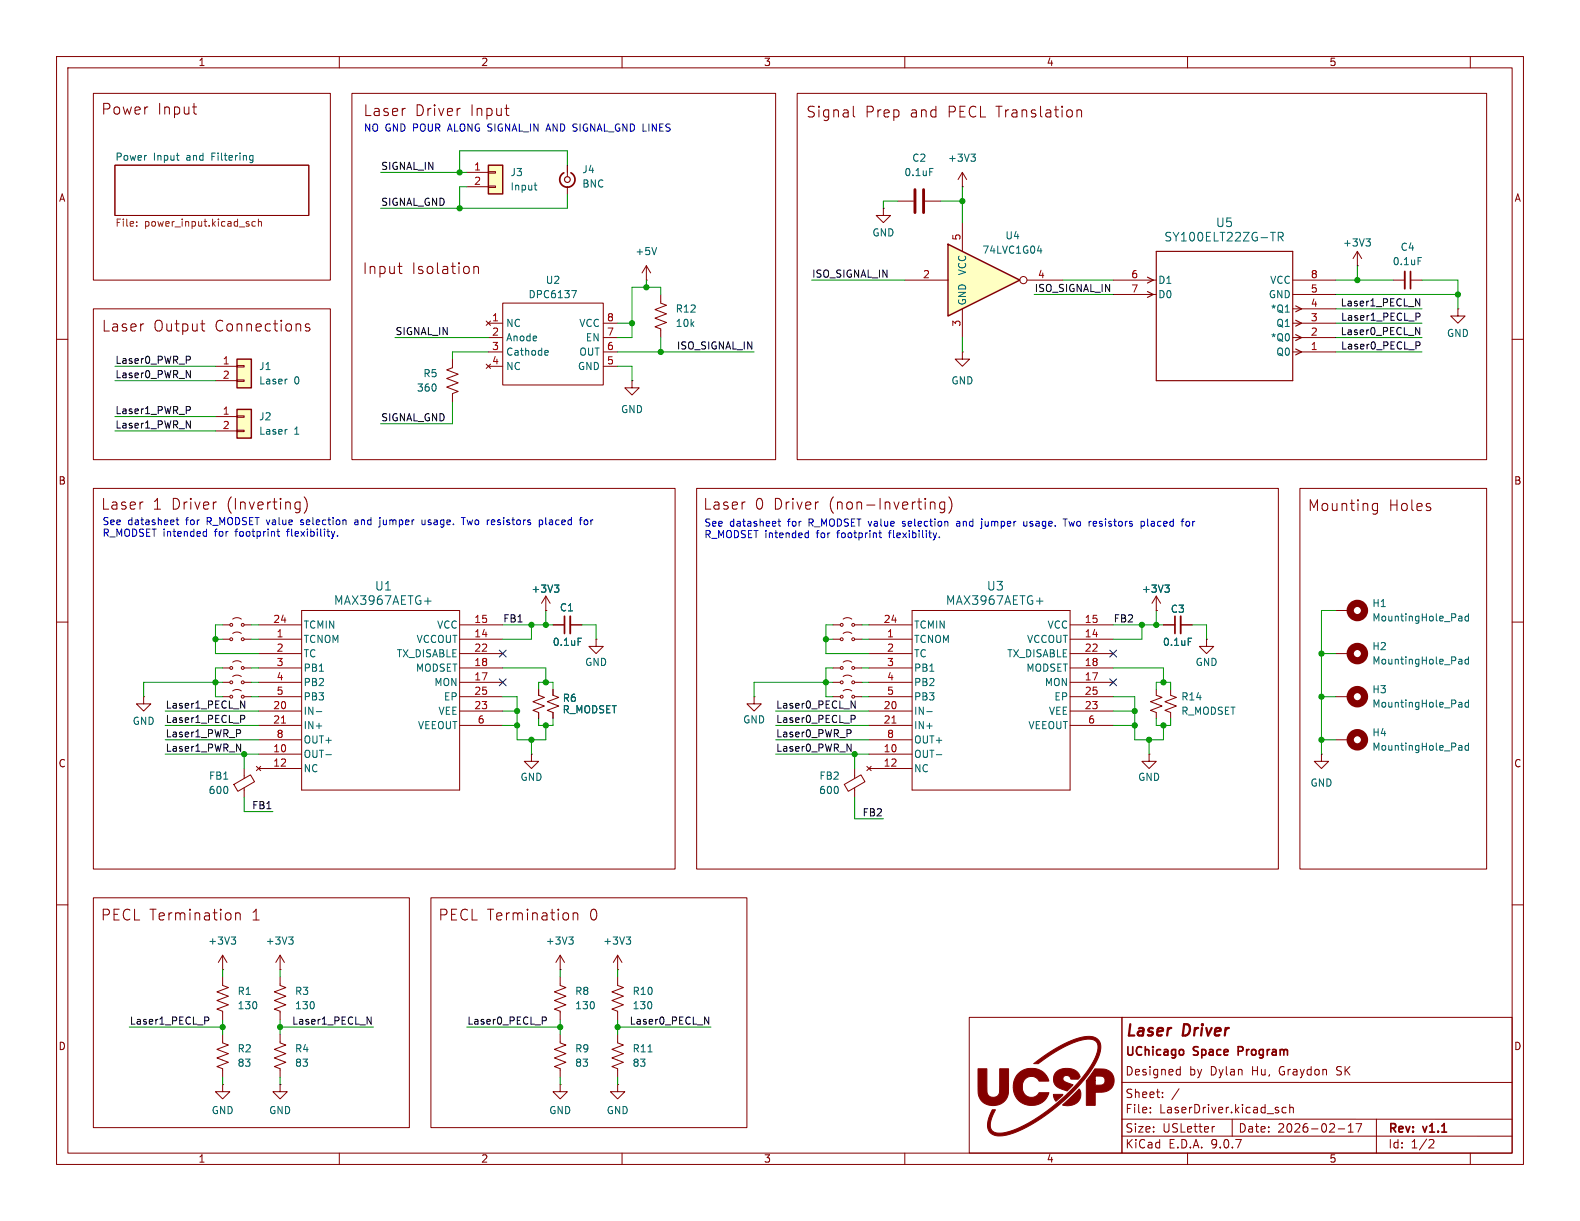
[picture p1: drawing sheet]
<svg xmlns="http://www.w3.org/2000/svg" width="279mm" height="216mm" viewBox="0 0 279 216" stroke-linecap="round" stroke-linejoin="round" font-family="sans-serif">
<defs><g id="words">
<g font-size="2.8" fill="#840000">
<text x="198.9" y="183.8">Laser</text>
<text x="209.2" y="183.8">Driver</text>
</g>
<g font-size="2.7" fill="#840000">
<text x="17.9" y="20.5">Power</text>
<text x="27.8" y="20.5">Input</text>
<text x="64.2" y="20.7">Laser</text>
<text x="73.4" y="20.7">Driver</text>
<text x="83.1" y="20.7">Input</text>
<text x="142.5" y="21">Signal</text>
<text x="152.9" y="21">Prep</text>
<text x="160.9" y="21">and</text>
<text x="167.6" y="21">PECL Translation</text>
<text x="64" y="48.7">Input</text>
<text x="72.7" y="48.7">Isolation</text>
<text x="17.9" y="58.8">Laser</text>
<text x="27.1" y="58.8">Output</text>
<text x="38" y="58.8">Connections</text>
<text x="17.8" y="90.3">Laser</text>
<text x="27" y="90.3">1</text>
<text x="30.3" y="90.3">Driver</text>
<text x="40.1" y="90.3">(Inverting)</text>
<text x="124.3" y="90.3">Laser</text>
<text x="133.4" y="90.3">0</text>
<text x="136.8" y="90.3">Driver</text>
<text x="146.6" y="90.3">(non-Inverting)</text>
<text x="231.2" y="90.6">Mounting</text>
<text x="245.5" y="90.6">Holes</text>
<text x="17.8" y="163">PECL Termination</text>
<text x="44.5" y="163">1</text>
<text x="77.5" y="163">PECL Termination</text>
<text x="104.2" y="163">0</text>
</g>
<g font-size="2.1" fill="#006464">
<text x="214.9" y="40.4">U5</text>
<text x="205.8" y="42.9">SY100ELT22ZG-TR</text>
<text x="59" y="107.2">MAX3967AETG+</text>
<text x="66.2" y="104.6">U1</text>
<text x="167.2" y="107.2">MAX3967AETG+</text>
<text x="174.4" y="104.6">U3</text>
</g>
<g font-size="2.1" fill="#840000">
<text x="198.9" y="187.1">UChicago</text>
<text x="198.9" y="190.4">Designed</text>
<text x="210.3" y="190.4">by</text>
<text x="211.1" y="187.1">Space</text>
<text x="214.1" y="190.4">Dylan</text>
<text x="219.6" y="187.1">Program</text>
<text x="221.5" y="190.4">Hu,</text>
<text x="226.5" y="190.4">Graydon</text>
<text x="236.8" y="190.4">SK</text>
<text x="198.9" y="197.1">File:</text>
<text x="198.9" y="194.4">Sheet:</text>
<text x="205" y="197.1">LaserDriver.kicad_sch</text>
<text x="198.9" y="203.3">KiCad</text>
<text x="198.9" y="200.5">Size:</text>
<text x="205.6" y="200.5">USLetter</text>
<text x="206.6" y="203.3">E.D.A.</text>
<text x="214.2" y="203.3">9.0.7</text>
<text x="218.9" y="200.5">Date:</text>
<text x="225.9" y="200.5">2026-02-17</text>
<text x="245.4" y="200.7">Rev:</text>
<text x="245.4" y="203.3">Id:</text>
<text x="249.5" y="203.3">1/2</text>
<text x="251.8" y="200.7">v1.1</text>
</g>
<g font-size="1.8" fill="#840000">
<text x="35" y="11.9">1</text>
<text x="85" y="11.9">2</text>
<text x="135" y="11.9">3</text>
<text x="185" y="11.9">4</text>
<text x="235" y="11.9">5</text>
<text x="10.3" y="35.9">A</text>
<text x="267.7" y="35.9">A</text>
<text x="10.3" y="85.9">B</text>
<text x="267.7" y="85.9">B</text>
<text x="10.3" y="135.9">C</text>
<text x="267.7" y="135.9">C</text>
<text x="10.3" y="185.9">D</text>
<text x="267.7" y="185.9">D</text>
<text x="35" y="205.8">1</text>
<text x="85" y="205.8">2</text>
<text x="135" y="205.8">3</text>
<text x="185" y="205.8">4</text>
<text x="235" y="205.8">5</text>
</g>
<g font-size="1.8" fill="#0000c2">
<text x="64.3" y="23.5">NO GND POUR</text>
<text x="79.5" y="23.5">ALONG SIGNAL_IN</text>
<text x="97.3" y="23.5">AND SIGNAL_GND LINES</text>
<text x="18" y="93.1">See</text>
<text x="18" y="95.1">R_MODSET intended</text>
<text x="22.6" y="93.1">datasheet</text>
<text x="33" y="93.1">for</text>
<text x="36.8" y="93.1">R_MODSET value</text>
<text x="38.1" y="95.1">for</text>
<text x="41.9" y="95.1">footprint</text>
<text x="51.3" y="95.1">flexibility.</text>
<text x="53.8" y="93.1">selection</text>
<text x="63.6" y="93.1">and</text>
<text x="68.2" y="93.1">jumper</text>
<text x="75.8" y="93.1">usage.</text>
<text x="83.2" y="93.1">Two</text>
<text x="87.8" y="93.1">resistors</text>
<text x="97.2" y="93.1">placed</text>
<text x="104.7" y="93.1">for</text>
<text x="124.5" y="93.3">See</text>
<text x="124.5" y="95.4">R_MODSET intended</text>
<text x="129" y="93.3">datasheet</text>
<text x="139.4" y="93.3">for</text>
<text x="143.3" y="93.3">R_MODSET value</text>
<text x="144.5" y="95.4">for</text>
<text x="148.4" y="95.4">footprint</text>
<text x="157.7" y="95.4">flexibility.</text>
<text x="160.2" y="93.3">selection</text>
<text x="170" y="93.3">and</text>
<text x="174.6" y="93.3">jumper</text>
<text x="182.3" y="93.3">usage.</text>
<text x="189.6" y="93.3">Two</text>
<text x="194.2" y="93.3">resistors</text>
<text x="203.6" y="93.3">placed</text>
<text x="211.1" y="93.3">for</text>
</g>
<g font-size="1.8" fill="#006464">
<text x="20.3" y="28.5">Power</text>
<text x="27.1" y="28.5">Input</text>
<text x="33.1" y="28.5">and</text>
<text x="37.7" y="28.5">Filtering</text>
<text x="161.2" y="28.8">C2</text>
<text x="167.5" y="28.8">+3V3</text>
<text x="90.2" y="31.3">J3</text>
<text x="90.2" y="33.9">Input</text>
<text x="102.9" y="30.8">J4</text>
<text x="102.9" y="33.4">BNC</text>
<text x="159.8" y="31.3">0.1uF</text>
<text x="112.3" y="45.3">+5V</text>
<text x="154.2" y="42">GND</text>
<text x="173.6" y="45.1">74LVC1G04</text>
<text x="177.7" y="42.5">U4</text>
<text x="237.4" y="43.8">+3V3</text>
<text x="246.2" y="47.1">0.1uF</text>
<text x="247.6" y="44.6">C4</text>
<text x="93.4" y="52.9">DPC6137</text>
<text x="96.4" y="50.4">U2</text>
<text x="171" y="48.8" transform="rotate(-90 171 48.8)">VCC</text>
<text x="204.7" y="50.4">D1</text>
<text x="204.7" y="52.9">D0</text>
<text x="224.3" y="52.9">GND</text>
<text x="224.5" y="50.4">VCC</text>
<text x="89.4" y="58">NC</text>
<text x="102.3" y="58">VCC</text>
<text x="119.4" y="58">10k</text>
<text x="119.4" y="55.5">R12</text>
<text x="171" y="54.1" transform="rotate(-90 171 54.1)">GND</text>
<text x="224.6" y="55.5">*Q1</text>
<text x="225.6" y="58">Q1</text>
<text x="255.8" y="59.8">GND</text>
<text x="45.7" y="65.6">J1</text>
<text x="89.4" y="60.6">Anode</text>
<text x="89.4" y="63.1">Cathode</text>
<text x="89.4" y="65.6">NC</text>
<text x="102.1" y="65.6">GND</text>
<text x="102.3" y="63.1">OUT</text>
<text x="103.5" y="60.6">EN</text>
<text x="224.6" y="60.6">*Q0</text>
<text x="225.6" y="63.1">Q0</text>
<text x="45.7" y="68.2">Laser</text>
<text x="52" y="68.2">0</text>
<text x="73.6" y="69.4">360</text>
<text x="74.8" y="66.9">R5</text>
<text x="168.1" y="68.2">GND</text>
<text x="45.7" y="74.5">J2</text>
<text x="45.7" y="77.1">Laser</text>
<text x="52" y="77.1">1</text>
<text x="109.7" y="73.3">GND</text>
<text x="93.9" y="105">+3V3</text>
<text x="201.8" y="105">+3V3</text>
<text x="242.6" y="107.5">H1</text>
<text x="53.6" y="111.4">TCMIN</text>
<text x="53.6" y="113.9">TCNOM</text>
<text x="73.6" y="113.9">VCCOUT</text>
<text x="77.2" y="111.4">VCC</text>
<text x="98.9" y="108.3">C1</text>
<text x="161.5" y="111.4">TCMIN</text>
<text x="161.5" y="113.9">TCNOM</text>
<text x="181.5" y="113.9">VCCOUT</text>
<text x="185.1" y="111.4">VCC</text>
<text x="206.9" y="108.6">C3</text>
<text x="242.6" y="110.1">MountingHole_Pad</text>
<text x="53.6" y="116.4">TC</text>
<text x="53.6" y="119">PB1</text>
<text x="70.1" y="116.4">TX_DISABLE</text>
<text x="73.4" y="119">MODSET</text>
<text x="97.6" y="114.4">0.1uF</text>
<text x="103.4" y="118">GND</text>
<text x="161.5" y="116.4">TC</text>
<text x="161.5" y="119">PB1</text>
<text x="178" y="116.4">TX_DISABLE</text>
<text x="181.4" y="119">MODSET</text>
<text x="205.5" y="114.4">0.1uF</text>
<text x="211.3" y="118">GND</text>
<text x="242.6" y="115.2">H2</text>
<text x="242.6" y="117.7">MountingHole_Pad</text>
<text x="53.6" y="121.5">PB2</text>
<text x="53.6" y="124.1">PB3</text>
<text x="76.7" y="121.5">MON</text>
<text x="78.4" y="124.1">EP</text>
<text x="99.4" y="124.3">R6</text>
<text x="161.5" y="121.5">PB2</text>
<text x="161.5" y="124.1">PB3</text>
<text x="184.7" y="121.5">MON</text>
<text x="186.4" y="124.1">EP</text>
<text x="208.8" y="124.1">R14</text>
<text x="242.6" y="122.8">H3</text>
<text x="242.6" y="125.3">MountingHole_Pad</text>
<text x="23.4" y="128.4">GND</text>
<text x="53.6" y="126.6">IN-</text>
<text x="53.6" y="129.1">IN+</text>
<text x="53.6" y="131.7">OUT+</text>
<text x="73.8" y="129.1">VEEOUT</text>
<text x="77.4" y="126.6">VEE</text>
<text x="99.4" y="126.3">R_MODSET</text>
<text x="131.3" y="128.1">GND</text>
<text x="161.5" y="126.6">IN-</text>
<text x="161.5" y="129.1">IN+</text>
<text x="161.5" y="131.7">OUT+</text>
<text x="181.8" y="129.1">VEEOUT</text>
<text x="185.4" y="126.6">VEE</text>
<text x="208.8" y="126.6">R_MODSET</text>
<text x="242.6" y="130.4">H4</text>
<text x="53.6" y="134.2">OUT-</text>
<text x="53.6" y="136.8">NC</text>
<text x="161.5" y="134.2">OUT-</text>
<text x="161.5" y="136.8">NC</text>
<text x="242.6" y="132.9">MountingHole_Pad</text>
<text x="36.8" y="140.6">600</text>
<text x="36.9" y="138.1">FB1</text>
<text x="91.9" y="138.3">GND</text>
<text x="144.7" y="140.6">600</text>
<text x="144.8" y="138.1">FB2</text>
<text x="201.2" y="138.3">GND</text>
<text x="231.6" y="139.3">GND</text>
<text x="36.7" y="167.2">+3V3</text>
<text x="46.9" y="167.2">+3V3</text>
<text x="96.4" y="167.2">+3V3</text>
<text x="106.6" y="167.2">+3V3</text>
<text x="41.9" y="176.1">R1</text>
<text x="41.9" y="178.7">130</text>
<text x="52.1" y="176.1">R3</text>
<text x="52.1" y="178.7">130</text>
<text x="101.6" y="176.1">R8</text>
<text x="101.6" y="178.7">130</text>
<text x="111.8" y="178.7">130</text>
<text x="111.8" y="176.1">R10</text>
<text x="41.9" y="186.3">R2</text>
<text x="41.9" y="188.8">83</text>
<text x="52.1" y="186.3">R4</text>
<text x="52.1" y="188.8">83</text>
<text x="101.6" y="186.3">R9</text>
<text x="101.6" y="188.8">83</text>
<text x="111.8" y="186.3">R11</text>
<text x="111.8" y="188.8">83</text>
<text x="37.3" y="197.2">GND</text>
<text x="47.5" y="197.2">GND</text>
<text x="97" y="197.2">GND</text>
<text x="107.2" y="197.2">GND</text>
</g>
<g font-size="1.8" fill="#0f0f0f">
<text x="67.3" y="30.1">SIGNAL_IN</text>
<text x="67.3" y="36.5">SIGNAL_GND</text>
<text x="143.5" y="49.2">ISO_SIGNAL_IN</text>
<text x="182.9" y="51.7">ISO_SIGNAL_IN</text>
<text x="69.8" y="59.3">SIGNAL_IN</text>
<text x="237" y="59.3">Laser0_PECL_N</text>
<text x="237" y="54.3">Laser1_PECL_N</text>
<text x="237" y="56.8">Laser1_PECL_P</text>
<text x="20.3" y="64.4">Laser0_PWR_P</text>
<text x="119.6" y="61.9">ISO_SIGNAL_IN</text>
<text x="237" y="61.9">Laser0_PECL_P</text>
<text x="20.3" y="67">Laser0_PWR_N</text>
<text x="20.3" y="75.9">Laser1_PWR_N</text>
<text x="20.3" y="73.3">Laser1_PWR_P</text>
<text x="67.3" y="74.6">SIGNAL_GND</text>
<text x="88.9" y="110.1">FB1</text>
<text x="196.8" y="110.1">FB2</text>
<text x="29.2" y="125.4">Laser1_PECL_N</text>
<text x="137.2" y="125.4">Laser0_PECL_N</text>
<text x="29.2" y="127.9">Laser1_PECL_P</text>
<text x="29.2" y="130.5">Laser1_PWR_P</text>
<text x="137.2" y="127.9">Laser0_PECL_P</text>
<text x="137.2" y="130.5">Laser0_PWR_P</text>
<text x="29.2" y="133">Laser1_PWR_N</text>
<text x="137.2" y="133">Laser0_PWR_N</text>
<text x="44.5" y="143.2">FB1</text>
<text x="152.4" y="144.4">FB2</text>
<text x="22.9" y="181.3">Laser1_PECL_P</text>
<text x="51.6" y="181.3">Laser1_PECL_N</text>
<text x="82.5" y="181.3">Laser0_PECL_P</text>
<text x="111.3" y="181.3">Laser0_PECL_N</text>
</g>
<g font-size="1.8" fill="#a90000">
<text x="83.7" y="30.2">1</text>
<text x="83.7" y="32.8">2</text>
<text x="169.9" y="42.6" transform="rotate(-90 169.9 42.6)">5</text>
<text x="163.1" y="49.3">2</text>
<text x="183.4" y="49.3">4</text>
<text x="200" y="49.3">6</text>
<text x="200" y="51.8">7</text>
<text x="231.7" y="49.3">8</text>
<text x="231.7" y="51.8">5</text>
<text x="86.9" y="56.9">1</text>
<text x="86.9" y="59.4">2</text>
<text x="107.2" y="56.9">8</text>
<text x="107.2" y="59.4">7</text>
<text x="169.9" y="57.9" transform="rotate(-90 169.9 57.9)">3</text>
<text x="231.7" y="54.4">4</text>
<text x="231.7" y="56.9">3</text>
<text x="231.7" y="59.4">2</text>
<text x="39.3" y="64.5">1</text>
<text x="86.9" y="62">3</text>
<text x="86.9" y="64.5">4</text>
<text x="107.2" y="62">6</text>
<text x="107.2" y="64.5">5</text>
<text x="231.7" y="62">1</text>
<text x="39.3" y="67.1">2</text>
<text x="39.3" y="73.4">1</text>
<text x="39.3" y="75.9">2</text>
<text x="48.2" y="110.2">24</text>
<text x="48.8" y="112.8">1</text>
<text x="83.8" y="110.2">15</text>
<text x="83.8" y="112.8">14</text>
<text x="156.2" y="110.2">24</text>
<text x="156.8" y="112.8">1</text>
<text x="191.7" y="110.2">15</text>
<text x="191.7" y="112.8">14</text>
<text x="48.8" y="115.3">2</text>
<text x="48.8" y="117.9">3</text>
<text x="83.8" y="115.3">22</text>
<text x="83.8" y="117.9">18</text>
<text x="156.8" y="115.3">2</text>
<text x="156.8" y="117.9">3</text>
<text x="191.7" y="115.3">22</text>
<text x="191.7" y="117.9">18</text>
<text x="48.2" y="125.5">20</text>
<text x="48.8" y="120.4">4</text>
<text x="48.8" y="122.9">5</text>
<text x="83.8" y="120.4">17</text>
<text x="83.8" y="122.9">25</text>
<text x="83.8" y="125.5">23</text>
<text x="156.2" y="125.5">20</text>
<text x="156.8" y="120.4">4</text>
<text x="156.8" y="122.9">5</text>
<text x="191.7" y="120.4">17</text>
<text x="191.7" y="122.9">25</text>
<text x="191.7" y="125.5">23</text>
<text x="48.2" y="128">21</text>
<text x="48.8" y="130.6">8</text>
<text x="84.4" y="128">6</text>
<text x="156.2" y="128">21</text>
<text x="156.8" y="130.6">8</text>
<text x="192.3" y="128">6</text>
<text x="48.2" y="133.1">10</text>
<text x="48.2" y="135.6">12</text>
<text x="156.2" y="133.1">10</text>
<text x="156.2" y="135.6">12</text>
</g>
<g font-size="1.8" fill="#725600">
<text x="20.3" y="40.4">File:</text>
<text x="25.5" y="40.4">power_input.kicad_sch</text>
</g>
</g></defs>
<g fill="none" stroke="#840000" stroke-width=".18">
<path d="M10 10h259.4v195.9h-259.4zM12 12h255.4v191.9h-255.4zM60 10v2M110 10v2M160 10v2M210 10v2M260 10v2M20.3 29.2h34.3v8.9h-34.3zM156.2 36.8v1.3h1.3l-1.3 1.3-1.3-1.3h1.3M156.2 36.8h.1M158.7 35.6h2.8M163.6 35.6h2.8"/>
<path d="M170.2 33h.1M170.2 30.5l-.8 1.3M170.2 30.5l.7 1.3M170.2 30.5v2.5M114.3 49.5h.1M114.3 47l-.8 1.3M114.3 47l.8 1.3M114.3 47v2.5M116.8 52.1v1.5l1.1 .4-2.1 .7 2.1 .8-2.1 .8 2.1 .7-2.1 .8 1 .4v1.5M10 60h2M111.8 67.3v1.3h1.2l-1.2 1.3-1.3-1.3h1.3M111.8 67.3h.1"/>
<path d="M170.2 62.2v1.3h1.2l-1.2 1.3-1.3-1.3h1.3M170.2 62.2h.1M267.4 60h2M10 110h2M39.4 113h1.2M39.4 118.1h1.2M41.1 119.6l.8-.2 .8 .2M41.1 117.1l.8-.3 .8 .3M41.1 112l.8-.2 .8 .2M43.2 113h1.2M43.2 118.1h1.2M147.3 113h1.3"/>
<path d="M147.3 118.1h1.3M149.1 117.1l.8-.3 .7 .3M149.1 112l.8-.2 .7 .2M149.1 119.6l.8-.2 .7 .2M151.1 113h1.3M151.1 118.1h1.3M153.7 110.5h7.6M153.7 113h7.6M153.7 115.6h7.6M153.7 118.1h7.6M161.3 108h27.9v31.7h-27.9zM189.2 110.5h7.6"/>
<path d="M189.2 113h7.6M189.2 115.6h7.6M189.2 118.1h7.6M204.5 108h.1M204.5 105.4l-.8 1.3M204.5 105.4l.7 1.3M204.5 105.4v2.6M205.7 110.5h2.1M208.8 110.5h2M213.4 113v1.3h1.2l-1.2 1.3-1.3-1.3h1.3M213.4 113h.1M236.2 108h2.6"/>
<path d="M236.2 115.6h2.6M267.4 110h2M25.4 123.2v1.3h1.3l-1.3 1.2-1.3-1.2h1.3M25.4 123.2h.1M39.4 120.7h1.2M39.4 123.2h1.2M41.1 122.2l.8-.3 .8 .3M43.2 120.7h1.2M43.2 123.2h1.2M147.3 120.7h1.3M147.3 123.2h1.3M149.1 122.2l.8-.3 .7 .3"/>
<path d="M149.3 138.7l2.9-1.7 .8 1.2-3 1.7zM151.1 120.7h1.3M151.1 135.9v1.7M151.1 139.3v1.7M151.1 123.2h1.3M153.3 135.5l.8 .8M153.7 120.7h7.6M153.7 123.2h7.6M153.7 125.7h7.6M153.7 128.3h7.6M153.7 130.8h7.6M153.7 133.4h7.6"/>
<path d="M153.7 135.9h7.6M154.1 135.5l-.8 .8M189.2 120.7h7.6M189.2 123.2h7.6M189.2 125.7h7.6M189.2 128.3h7.6M203.2 133.4v1.2h1.3l-1.3 1.3-1.3-1.3h1.3M203.2 133.4h.1M204.5 121.9v1l1 .4-2 .8 2 .7-2 .8 1 .4v1M207 121.9v1l1 .4-2 .8 2 .7-2 .8 1 .4v1M233.7 133.4v1.2h1.2l-1.2 1.3-1.3-1.3h1.3M233.7 133.4h.1"/>
<path d="M236.2 123.2h2.6M236.2 130.8h2.6M10 160h2M171.4 179.9h27v24h-27zM198.4 179.9h69v24h-69zM267.4 160h2M49.5 191.8v1.2h1.3l-1.3 1.3-1.2-1.3h1.2M49.5 191.8h.1M198.4 197.9h69M198.4 191.4h69M203.4 196.6v.2M203.4 195.9v.1"/>
<path d="M205.6 193.9v.2M205.6 193.2v.1M208.3 189.1l.4 .1M208.5 192.5l-1.3 1.9M208.7 188.6v1.5M208.7 190l-.4 .1M214.8 199.2l-.3 .1M217.9 197.9v3M227.4 195.9l-.4-.1-.3 .3v.4l.2 .2h.5M228.1 195.9l.2-.1 .3 .1 .1 .9M228.1 195.3v1.5M236.6 199.6h1.2"/>
<path d="M238.4 199.1l.5-.4v1.5M239.8 198.7h1l-.7 1.5M243.4 197.9v6M60 203.9v2M110 203.9v2M160 203.9v2M198.4 200.9h69M210 203.9v2M238.4 200.2h.9M252.9 201.5l.5 .1 .2 .3-1 1.1h1M260 203.9v2"/>
<circle cx="40.9" cy="118.1" r=".25"/>
<circle cx="40.9" cy="113" r=".25"/>
<circle cx="42.9" cy="113" r=".25"/>
<circle cx="42.9" cy="118.1" r=".25"/>
<circle cx="148.8" cy="118.1" r=".25"/>
<circle cx="148.8" cy="113" r=".25"/>
<circle cx="150.9" cy="118.1" r=".25"/>
<circle cx="150.9" cy="113" r=".25"/>
<circle cx="40.9" cy="120.6" r=".25"/>
<circle cx="40.9" cy="123.2" r=".25"/>
<circle cx="42.9" cy="120.6" r=".25"/>
<circle cx="42.9" cy="123.2" r=".25"/>
<circle cx="148.8" cy="123.2" r=".25"/>
<circle cx="148.8" cy="120.6" r=".25"/>
<circle cx="150.9" cy="123.2" r=".25"/>
<circle cx="150.9" cy="120.6" r=".25"/>
</g>
<path d="M207.8 109v3M219 185.9h.5M219.5 185.1h-.5v1.5" fill="none" stroke="#840000" stroke-width=".3"/>
<g fill="#840000" stroke="#840000" stroke-width=".18">
<path d="M182.8 188.1a22 22 0 0 1 9.1-4.8 2.17 2.17 0 0 1 2.7 1.3 6.7 6.7 0 0 1-1.7 4.7 33.1 33.1 0 0 1-13.8 11.1 4.3 4.3 0 0 1-3.8 .1 2.74 2.74 0 0 1-.3-3.3l.1-.2a.77 .77 0 0 1 .9-.8l-.2 .5a3.7 3.7 0 0 0-.5 3 2.26 2.26 0 0 0 2.6 .5l1.4-.4a28.6 28.6 0 0 0 10-6.9 17.1 17.1 0 0 0 4.8-7.1 1.51 1.51 0 0 0-.3-1.6 1.51 1.51 0 0 0-1.6-.4 19.3 19.3 0 0 0-8.6 4.3z"/>
<path d="M187.9 195.4l2.9-2.8a1.96 1.96 0 0 1 0 2.1 1.96 1.96 0 0 1-1.9 .8z"/>
<path d="M172.9 189h1.6v2.7a2.84 2.84 0 0 0 .2 1.9 1.19 1.19 0 0 0 1.5 .3 1.19 1.19 0 0 0 .6-1.4v-3.5h1.5v3.1a2.77 2.77 0 0 1-1.9 3.3 2.77 2.77 0 0 1-3.4-1.8z"/>
<path d="M180.1 189.8a3.2 3.2 0 0 1 5.4 1.4h-1.7a1.63 1.63 0 0 0-2.1-.7 1.63 1.63 0 0 0-.9 2 1.57 1.57 0 0 0 1.2 1.5 1.57 1.57 0 0 0 1.8-.8h1.7a3.3 3.3 0 0 1-4.7 1.9 3.3 3.3 0 0 1-1-4.9z"/>
<path d="M193.6 189h.8a2.11 2.11 0 0 1 2.6 2 2.11 2.11 0 0 1-2.5 2.1h-.8v2.3h-1.6v-4.3h1.6v.7a1.45 1.45 0 0 0 1.7-.4 .87 .87 0 0 0-.3-1 .87 .87 0 0 0-.9-.1h-.5v.8h-1.6z"/>
<path d="M186.3 193.5l1.6 .1-1.2 1.1-.3-.6z"/>
<path d="M186.8 189.6a2.92 2.92 0 0 1 4 .3l.2 .5-.3 .4h-1.3a.75 .75 0 0 0-.7-.6 .75 .75 0 0 0-.7 .6 2.08 2.08 0 0 0 1.5 .9l.3 .1-1.1 1.1-.6-.2a1.88 1.88 0 0 1-1.7-1.2 1.88 1.88 0 0 1 .4-1.9z"/>
</g>
<g fill="none" stroke="#006464" stroke-width=".18">
<path d="M31.2 27.5h.5M31.5 28.3h.2M44.4 27.5h.3M44.7 28.3h-.3M44.7 27.5v1l-.1 .2-.3 .1M164.4 29.8h.6M171.7 27.2h.8l-.4 .5M172.2 27.7l.3 .3v.3l-.3 .2M116.1 43.8l-.4 1.2M183.3 106.3h1.1M206 103.4h.8l-.5 .5M206.5 103.9l.3 .3v.3l-.3 .2"/>
<path d="M210.1 112.8h.6M258.1 109h.2l.2 .1v.7M258.1 116.6h.2l.2 .2v.6M258.5 109.7l-.4 .1M258.5 109.3h-.4M258.5 117.4h-.4M258.5 116.9h-.4M259.7 108.5v1.3M259.7 116.1v1.3M259.7 109h-.4l-.2 .2 .1 .5h.5M259.7 116.6h-.4l-.2 .2 .1 .6h.5M163.9 125.8h.9"/>
<path d="M165.6 133.4h.9M258.1 124.2h.2l.2 .2v.6M258.1 131.8h.2l.2 .2v.7M258.5 125h-.4M258.5 124.5l-.4 .1M258.5 132.6l-.4 .1M258.5 132.1l-.4 .1M259.7 124.3l-.4-.1-.2 .2 .1 .6h.5M259.7 123.8v1.2M259.7 131.4v1.3M259.7 131.9l-.4-.1-.2 .3 .1 .5h.5"/>
</g>
<path d="M24.2 39.9v.1M24.2 39.2v.1M44 39.6v.3M45.2 39.2h-.4l-.2 .2 .1 .5h.5M45.7 39.3l.2-.1h.3v.8M45.7 38.7v1.3" fill="none" stroke="#725600" stroke-width=".18"/>
<path d="M157.7 127.9h.7" fill="none" stroke="#a90000" stroke-width=".18"/>
<path d="M208.8 109v3" fill="none" stroke="#840000" stroke-width=".33"/>
<g fill="none" stroke="#840000" stroke-width="1.3">
<circle cx="240" cy="107.9" r="1.27"/>
<circle cx="240" cy="115.6" r="1.27"/>
<circle cx="240" cy="130.8" r="1.27"/>
<circle cx="240" cy="123.2" r="1.27"/>
</g>
<path d="M161.8 33.5v4.1M163.3 33.5v4.1" fill="none" stroke="#840000" stroke-width=".51"/>
<path d="M167.6 43.2l12.7 6.3-12.7 6.4z" fill="#ffffc2"/>
<path d="M167.6 43.2l12.7 6.3-12.7 6.4z" fill="none" stroke="#840000" stroke-width=".25"/>
<g fill="none" stroke="#840000" stroke-width=".18">
<path d="M100.3 29.2v2M100.3 33v1.3M170.2 39.4v5.1M160 49.5h7.6M170.2 54.6v5.1M181.6 49.5h6.4"/>
<circle cx="181" cy="49.5" r=".63"/>
</g>
<path d="M183.5 44.4h.7M184.1 43.9v.9" fill="none" stroke="#006464" stroke-width=".18"/>
<circle cx="100.3" cy="31.8" r=".51" fill="none" stroke="#840000" stroke-width=".2"/>
<path d="M99.7 30.6a1.35 1.35 0 0 0-.7 1.5 1.35 1.35 0 0 0 1.3 1M101 30.6a1.35 1.35 0 0 1 .6 1.5 1.35 1.35 0 0 1-1.3 1" fill="none" stroke="#840000" stroke-width=".3"/>
<path d="M86.4 29.2h2.5v5.1h-2.5z" fill="#ffffc2"/>
<path d="M86.4 29.2h2.5v5.1h-2.5z" fill="none" stroke="#840000" stroke-width=".25"/>
<g fill="none" stroke="#840000" stroke-width=".18">
<path d="M82.5 30.5h3.9M82.5 33h3.9M86.4 30.4h1.2v.2h-1.2zM86.4 32.9h1.2v.2h-1.2zM86 56.8l.7 .7M86.4 57.2h2.5M86.4 59.7h2.5M86.7 56.8l-.7 .7M88.9 53.6h17.8v14.5h-17.8zM106.7 57.2h2.5M106.7 59.7h2.5M196.8 49.5h7.7"/>
<path d="M196.8 52.1h7.7M228.6 57.2h7.6M228.6 59.7h7.6M228.6 49.5h7.6M228.6 52.1h7.6M228.6 54.6h7.6M240 47h.1M240 44.5l-.7 1.2M240 44.5l.8 1.2M240 44.5v2.5M246.4 49.5h2M249.4 49.5h2.1"/>
<path d="M257.8 54.6v1.3h1.3l-1.3 1.3-1.3-1.3h1.3M257.8 54.6h.1M80 63.5v1.5l-1 .4 2 .8-2 .7 2 .8-2 .8 2 .7-1 .4v1.5M86 64.4l.7 .8M86.4 62.2h2.5M86.4 64.8h2.5M86.7 64.4l-.7 .8M106.7 62.2h2.5M106.7 64.8h2.5M228.6 62.2h7.6M39.4 110.5h1.2M41.1 109.5l.8-.3 .8 .3"/>
<path d="M43.2 110.5h1.2M45.7 110.5h7.6M45.7 113h7.6M45.7 115.6h7.6M45.7 118.1h7.6M53.3 108h28v31.7h-28zM81.3 110.5h7.6M81.3 113h7.6M81.3 115.6h7.6M81.3 118.1h7.6M96.5 108h.1M96.5 105.4l-.7 1.3"/>
<path d="M96.5 105.4l.8 1.3M96.5 105.4v2.6M97.8 110.5h2M100.8 110.5h2.1M105.4 113v1.3h1.3l-1.3 1.3-1.3-1.3h1.3M105.4 113h.1M147.3 110.5h1.3M149.1 109.5l.8-.3 .7 .3M151.1 110.5h1.3M41.4 138.7l2.9-1.7 .7 1.2-2.9 1.7zM43.2 135.9v1.7M43.2 139.3v1.7"/>
<path d="M45.3 135.5l.8 .8M45.7 120.7h7.6M45.7 123.2h7.6M45.7 125.7h7.6M45.7 128.3h7.6M45.7 130.8h7.6M45.7 133.4h7.6M45.7 135.9h7.6M46.1 135.5l-.8 .8M81.3 120.7h7.6M81.3 123.2h7.6M81.3 125.7h7.6"/>
<path d="M81.3 128.3h7.6M94 133.4v1.2h1.2l-1.2 1.3-1.3-1.3h1.3M94 133.4h.1M95.2 121.9v1l1.1 .4-2.1 .8 2.1 .7-2.1 .8 1 .4v1M97.8 121.9v1l1 .4-2 .8 2 .7-2 .8 1 .4v1M133.3 123.2v1.3h1.3l-1.3 1.2-1.2-1.2h1.2M133.3 123.2h.1M39.4 172.7v1.5l1 .4-2 .8 2 .7-2 .8 2 .8-2 .7 1 .4v1.5M39.4 171.5h.1M39.4 168.9v2.6M39.4 168.9l-.8 1.3M39.4 168.9l.7 1.3"/>
<path d="M49.5 171.5h.1M49.5 172.7v1.5l1 .4-2 .8 2 .7-2 .8 2 .8-2 .7 1 .4v1.5M49.5 168.9l-.7 1.3M49.5 168.9l.8 1.3M49.5 168.9v2.6M99.1 171.5h.1M99.1 172.7v1.5l1 .4-2.1 .8 2.1 .7-2.1 .8 2.1 .8-2.1 .7 1.1 .4v1.5M99.1 168.9l-.8 1.3M99.1 168.9l.7 1.3M99.1 168.9v2.6M109.2 171.5h.1M109.2 172.7v1.5l1 .4-2 .8 2 .7-2 .8 2 .8-2 .7 1 .4v1.5"/>
<path d="M109.2 168.9l-.7 1.3M109.2 168.9l.8 1.3M109.2 168.9v2.6M39.4 191.8v1.2h1.2l-1.2 1.3-1.3-1.3h1.3M39.4 191.8h.1M39.4 182.9v1.5l1 .4-2 .7 2 .8-2 .8 2 .7-2 .8 1 .4v1.5M99.1 191.8v1.2h1.2l-1.2 1.3-1.3-1.3h1.3M99.1 191.8h.1M99.1 182.9v1.5l1 .4-2.1 .7 2.1 .8-2.1 .8 2.1 .7-2.1 .8 1.1 .4v1.5M109.2 191.8v1.2h1.3l-1.3 1.3-1.3-1.3h1.3M109.2 191.8h.1M109.2 182.9v1.5l1 .4-2 .7 2 .8-2 .8 2 .7-2 .8 1 .4v1.5"/>
<circle cx="40.9" cy="110.5" r=".25"/>
<circle cx="42.9" cy="110.5" r=".25"/>
<circle cx="148.8" cy="110.5" r=".25"/>
<circle cx="150.9" cy="110.5" r=".25"/>
</g>
<g fill="none" stroke="#006464" stroke-width=".18">
<path d="M94.5 32.8h.4M94.6 33.4l.3 .2M101.1 51.4h.8l-.5 1.2M226 41.9l.8-.1 .1-.2-.1-.4-.2-.1h-.6v1.5M226.4 41.9l.5 .7M227.3 55.2h.7M241.5 42.2h.8l-.4 .5M242.1 42.7l.2 .3v.3l-.2 .2M250.8 45.5h.6M96.5 62h.4v.3l-.6 .1M96.9 62.7l-.4 .1M75.1 106.3h1.1"/>
<path d="M98 103.4h.8l-.4 .5M98.6 103.9l.2 .3v.3l-.2 .2M102.2 112.8h.6M55.9 125.8h1M57.6 133.4h1M40.9 165.7h.8l-.5 .5M41.4 166.2l.3 .2v.3l-.3 .2M51 165.7h.8l-.4 .5M51.6 166.2l.2 .2v.3l-.2 .2M100.6 165.7h.8l-.5 .5M101.1 166.2l.3 .2v.3l-.3 .2M110.7 165.7h.8l-.4 .5"/>
<path d="M111.3 166.2l.2 .2v.3l-.2 .2M114.6 186h.7"/>
</g>
<path d="M49.8 127.9h.7" fill="none" stroke="#a90000" stroke-width=".18"/>
<path d="M202.9 49l1 .5-1 .6M202.9 51.5l1 .6-1 .5M204.5 44.5h24.1v22.8h-24.1zM229.1 54.1l1.1 .5-1.1 .5M229.1 56.6l1.1 .6-1.1 .5M229.1 59.2l1.1 .5-1.1 .5M229.1 61.7l1.1 .5-1.1 .6" fill="none" stroke="#840000" stroke-width=".2"/>
<path d="M249.4 48v3.1M99.8 109v3" fill="none" stroke="#840000" stroke-width=".3"/>
<path d="M248.4 48v3.1M100.8 109v3" fill="none" stroke="#840000" stroke-width=".33"/>
<path d="M41.9 72.4h2.5v5.1h-2.5z" fill="#ffffc2"/>
<path d="M41.9 72.4h2.5v5.1h-2.5z" fill="none" stroke="#840000" stroke-width=".25"/>
<path d="M38.1 73.7h3.8M38.1 76.2h3.8M41.9 73.5h1.3v.3h-1.3zM41.9 76.1h1.3v.2h-1.3z" fill="none" stroke="#840000" stroke-width=".18"/>
<path d="M50.7 75.9h.1" fill="none" stroke="#006464" stroke-width=".18"/>
<path d="M41.9 63.5h2.5v5.1h-2.5z" fill="#ffffc2"/>
<path d="M41.9 63.5h2.5v5.1h-2.5z" fill="none" stroke="#840000" stroke-width=".25"/>
<g fill="none" stroke="#840000" stroke-width=".18">
<path d="M16.5 16.5h41.9v33h-41.9zM34 18.9h.8M62.2 16.5h75v64.8h-75zM81.2 19.2h.2M89.3 19.2h.7M141 16.5h121.9v64.8h-121.9zM150.9 18.8v1.6l.3 .3M190.4 19.4v1.3M190.4 19.6a.47 .47 0 0 1 .9 .1v1M34.6 20.2h.2M89.8 20.4h.2M16.5 54.6h41.9v26.7h-41.9z"/>
<path d="M35.5 57.3h.7M35.9 58.4l.3 .1M54.7 57.4l-.4-.1-.3 .2 .1 .3 .6 .2 .1 .2-.1 .2-.2 .1-.5-.1M70.4 47.1h.7M70.7 48.3l.4 .1M83.8 47.3a.47 .47 0 0 1 .8 .1v1M83.8 47.1v1.3M38.1 64.8h3.8M38.1 67.3h3.8M41.9 64.6h1.3v.3h-1.3zM41.9 67.2h1.3v.2h-1.3zM16.5 86.4h102.9v67.3h-102.9z"/>
<path d="M52.5 88.8l.6 .1M53.1 88.8v1.5l-.4 .4M53.1 89.9l-.6 .1M53.8 87.9a2.18 2.18 0 0 1 0 2.9M123.2 86.4h102.9v67.3h-102.9zM164.5 88.9a.47 .47 0 0 1 .8 .1v1M167.1 88.9l-.6-.1-.3 .3v.6l.1 .2 .2 .1 .6-.1M167.1 88.8v1.5a.52 .52 0 0 1-.9 .3M167.8 87.9a2.18 2.18 0 0 1 0 2.9M229.9 86.4h33v67.3h-33zM242.9 90.2l.1 .1 .6-.1M242.9 89.1l.1-.1 .6 .1"/>
<path d="M243.6 89v1.6a.52 .52 0 0 1-.8 .2M96.5 108h.1M97.8 110.5h2M100.8 110.5h2.1M204.5 108h.1M205.7 110.5h2.1M208.8 110.5h2M95.2 121.9v1M95.2 126v1M97.8 121.9v1M97.8 126v1M16.5 158.8h55.9v40.6h-55.9z"/>
<path d="M76.2 158.8h55.9v40.6h-55.9zM41.7 161.6a.47 .47 0 0 1 .8 .1v1M41.7 161.4v1.3M101.4 161.4v1.3M101.4 161.6a.47 .47 0 0 1 .8 .1v1M49.5 182.9v1.5l1 .4-2 .7 2 .8-2 .8 2 .7-2 .8 1 .4v1.5"/>
</g>
<path d="M50.7 67h.1M98 103.4h.8l-.4 .5M98.6 103.9l.2 .3v.3l-.2 .2M102.2 112.8h.6M206 103.4h.8l-.5 .5M206.5 103.9l.3 .3v.3l-.3 .2M210.1 112.8h.6" fill="none" stroke="#006464" stroke-width=".18"/>
<g fill="none" stroke="#0f0f0f" stroke-width=".18">
<path d="M250.3 57.9l.8 1.3v-1.3M250.3 52.8l.8 1.3v-1.3M250.4 55.4h.5l.2 .2-.1 .4h-.6M32.9 65.5l.8 1.3v-1.3M32.9 74.4l.8 1.3v-1.3M33.4 63l.3 .2-.1 .3-.2 .2M33.4 71.9l.3 .2-.1 .3-.2 .1M250.4 60.4h.5l.2 .3-.1 .4h-.6M41.8 131.6l.8 1.2v-1.2M42.3 129l.3 .3-.1 .3-.2 .1M42.6 126.5h.4l.3 .2-.1 .4-.6 .1M42.6 123.9l.7 1.3v-1.3"/>
<path d="M149.8 131.6l.7 1.2v-1.2M150.3 129l.2 .3-.1 .3-.1 .1M150.5 126.5h.5l.2 .2-.1 .4-.6 .1M150.5 123.9l.7 1.3v-1.3M36.2 179.8h.5l.2 .3-.1 .3-.6 .1M64.9 179.8l.7 1.3v-1.3M95.9 179.8h.5l.2 .3-.1 .3-.6 .1M124.6 179.8l.7 1.3v-1.3"/>
</g>
<g fill="none" stroke="#009600" stroke-width=".18">
<path d="M67.3 30.5h15.2M82.5 33h-1.2v3.8M100.3 29.2v-2.5h-19v3.8M100.3 34.3v2.5h-33M158.7 35.6h-2.5v1.2M166.4 35.6h3.8M170.2 33v6.4M69.8 59.7h16.6M109.2 57.2h2.6M114.3 49.5v1.3M116.8 52.1v-1.3h-5v8.9h-2.6M116.8 59.7v2.5"/>
<path d="M143.5 49.5h16.5M170.2 59.7v2.5M182.9 52.1h13.9M188 49.5h8.8M236.2 57.2h15.3M236.2 59.7h15.3M236.2 52.1h21.6M236.2 54.6h15.3M236.2 49.5h10.2M240 47v2.5M251.5 49.5h6.3v5.1M20.3 67.3h17.8"/>
<path d="M20.3 76.2h17.8M20.3 73.7h17.8M20.3 64.8h17.8M80 71.1v3.8h-12.7M86.4 62.2h-6.4v1.3M109.2 64.8h2.6v2.5M109.2 62.2h24.1M236.2 62.2h15.3M38.1 113h1.3M39.4 110.5h-1.3v5.1h7.6M39.4 118.1h-1.3v5.1h1.3M44.4 118.1h1.3"/>
<path d="M44.4 113h1.3M44.4 110.5h1.3M88.9 118.1h7.6v2.6M88.9 110.5h8.9M94 110.5v2.5h-5.1M96.5 108v2.5M102.9 110.5h2.5v2.5M146 113h1.3M147.3 118.1h-1.3v5.1h1.3M147.3 110.5h-1.3v5.1h7.7M152.4 118.1h1.3M152.4 113h1.3"/>
<path d="M152.4 110.5h1.3M196.8 118.1h8.9v2.6M196.8 110.5h8.9M201.9 110.5v2.5h-5.1M204.5 108v2.5M210.8 110.5h2.6v2.5M233.7 115.6h2.5M236.2 108h-2.5v25.4M29.2 128.3h16.5M29.2 133.4h16.5M29.2 130.8h16.5M29.2 125.7h16.5"/>
<path d="M39.4 120.7h-14v2.5M43.2 133.4v2.5M44.4 120.7h1.3M44.4 123.2h1.3M88.9 128.3h2.5M88.9 123.2h2.5v7.6h5.1v-2.5M88.9 125.7h2.5M94 130.8v2.6M95.2 127v1.3h2.6v-1.3M95.2 121.9v-1.2h2.6v1.2M137.2 128.3h16.5M137.2 133.4h16.5"/>
<path d="M137.2 130.8h16.5M137.2 125.7h16.5M147.3 120.7h-14v2.5M151.1 133.4v2.5M152.4 120.7h1.3M152.4 123.2h1.3M196.8 128.3h3.9M196.8 123.2h3.9v7.6h5v-2.5M196.8 125.7h3.9M203.2 130.8v2.6M204.5 127v1.3h2.5v-1.3M204.5 121.9v-1.2h2.5v1.2"/>
<path d="M233.7 130.8h2.5M233.7 123.2h2.5M43.2 141v2.5h5.1M151.1 141v3.8h5.1M39.4 171.5v1.2M49.5 171.5v1.2M99.1 171.5v1.2M109.2 171.5v1.2M22.9 181.6h16.5M39.4 180.3v2.6M39.4 190.5v1.3M49.5 180.3v2.6"/>
<path d="M49.5 190.5v1.3M49.5 181.6h16.5M82.5 181.6h16.6M99.1 180.3v2.6M99.1 190.5v1.3M109.2 181.6h16.5M109.2 180.3v2.6M109.2 190.5v1.3"/>
</g>
<path d="M88.3 115l1.2 1.2M89.5 115l-1.2 1.2M196.2 115l1.3 1.2M197.5 115l-1.3 1.2M88.3 120l1.2 1.3M89.5 120l-1.2 1.3M196.2 120l1.3 1.3M197.5 120l-1.3 1.3" fill="none" stroke="#000084" stroke-width=".18"/>
<g fill="none" stroke="#0000c2" stroke-width=".18">
<path d="M96.7 22.8h.6M97 21.9l-.5 1.3M31.1 91.9h.5M31.3 91.5v1.1l.3 .2M36 94.8h.5M36 94h.5M36.5 93.6v1.2M49 94h.5M49.2 93.6v1l.3 .2M53.1 92.7l.2 .1M53.3 91.9l-.2 .2 .2 .3M59.2 94l-.3 .8"/>
<path d="M59.7 94.7v.1M63.1 91.9l-.3 .1M63.2 92.3h-.3l-.2 .2 .1 .2 .4 .1M67.2 91.5v.1M67.2 91.9v1.1l-.2 .2M74.6 91.9l.1 .8 .3 .1 .2-.1M75.2 91.9v.9M81.6 91.5h.7M81.9 91.5v1.3M87.1 91.9h.2M87.1 92.8h.2M87.5 92.2l-.6 .2"/>
<path d="M95.4 92l.3-.1 .3 .3-.2 .5h-.4M95.4 91.9v1.3M96.5 91.5v1.1l.2 .2M103.3 92.1l.2-.2 .4 .2v.4l-.1 .2-.3 .1-.2-.1zM137.6 92.2h.4M137.7 91.8v1.1l.3 .1M142.5 95h.4M142.5 94.3h.4M142.9 93.8v1.3M155.4 94.2h.5M155.6 93.8v1.1l.3 .2M159.6 93h.1"/>
<path d="M159.8 92.2l-.2 .2 .2 .2M165.6 94.2l-.3 .9M166.1 95v.1M169.6 92.2h-.4M169.6 92.5h-.3l-.2 .2 .1 .3h.4M173.6 91.8v.1M173.6 92.2v1.1l-.2 .2M181 92.2l.1 .8h.3l.2-.1M181.6 92.2v.8M188 91.8h.7M188.4 91.8v1.2M193.5 92.2h.2"/>
<path d="M193.5 93h.2M193.9 92.5l-.6 .1M201.8 92.2h.4l.2 .2-.1 .6h-.5M201.8 92.2v1.3M202.9 91.8v1.1l.2 .1M209.8 92.2h.3l.3 .2v.4l-.3 .2h-.3l-.1-.2z"/>
</g>
<g fill="#009600" stroke="#009600" stroke-width=".18">
<circle cx="38.1" cy="113" r=".46"/>
<circle cx="38.1" cy="120.7" r=".46"/>
<circle cx="109.2" cy="181.6" r=".46"/>
<circle cx="99.1" cy="181.6" r=".46"/>
<circle cx="81.3" cy="30.5" r=".46"/>
<circle cx="81.3" cy="36.8" r=".46"/>
<circle cx="114.3" cy="50.8" r=".46"/>
<circle cx="111.8" cy="57.2" r=".46"/>
<circle cx="116.8" cy="62.2" r=".46"/>
<circle cx="43.2" cy="133.4" r=".46"/>
<circle cx="91.4" cy="128.3" r=".46"/>
<circle cx="94" cy="130.8" r=".46"/>
<circle cx="49.5" cy="181.6" r=".46"/>
<circle cx="39.4" cy="181.6" r=".46"/>
<circle cx="96.5" cy="110.5" r=".46"/>
<circle cx="94" cy="110.5" r=".46"/>
<circle cx="91.4" cy="125.7" r=".46"/>
<circle cx="96.5" cy="120.7" r=".46"/>
<circle cx="96.5" cy="128.3" r=".46"/>
<circle cx="200.7" cy="125.7" r=".46"/>
<circle cx="200.7" cy="128.3" r=".46"/>
<circle cx="203.2" cy="130.8" r=".46"/>
<circle cx="205.7" cy="128.3" r=".46"/>
<circle cx="205.7" cy="120.7" r=".46"/>
<circle cx="204.5" cy="110.5" r=".46"/>
<circle cx="201.9" cy="110.5" r=".46"/>
<circle cx="240" cy="49.5" r=".46"/>
<circle cx="257.8" cy="52.1" r=".46"/>
<circle cx="170.2" cy="35.6" r=".46"/>
<circle cx="146" cy="113" r=".46"/>
<circle cx="233.7" cy="130.8" r=".46"/>
<circle cx="233.7" cy="123.2" r=".46"/>
<circle cx="233.7" cy="115.6" r=".46"/>
<circle cx="146" cy="120.7" r=".46"/>
<circle cx="151.1" cy="133.4" r=".46"/>
</g>
<use href="#words"/>
</svg>
